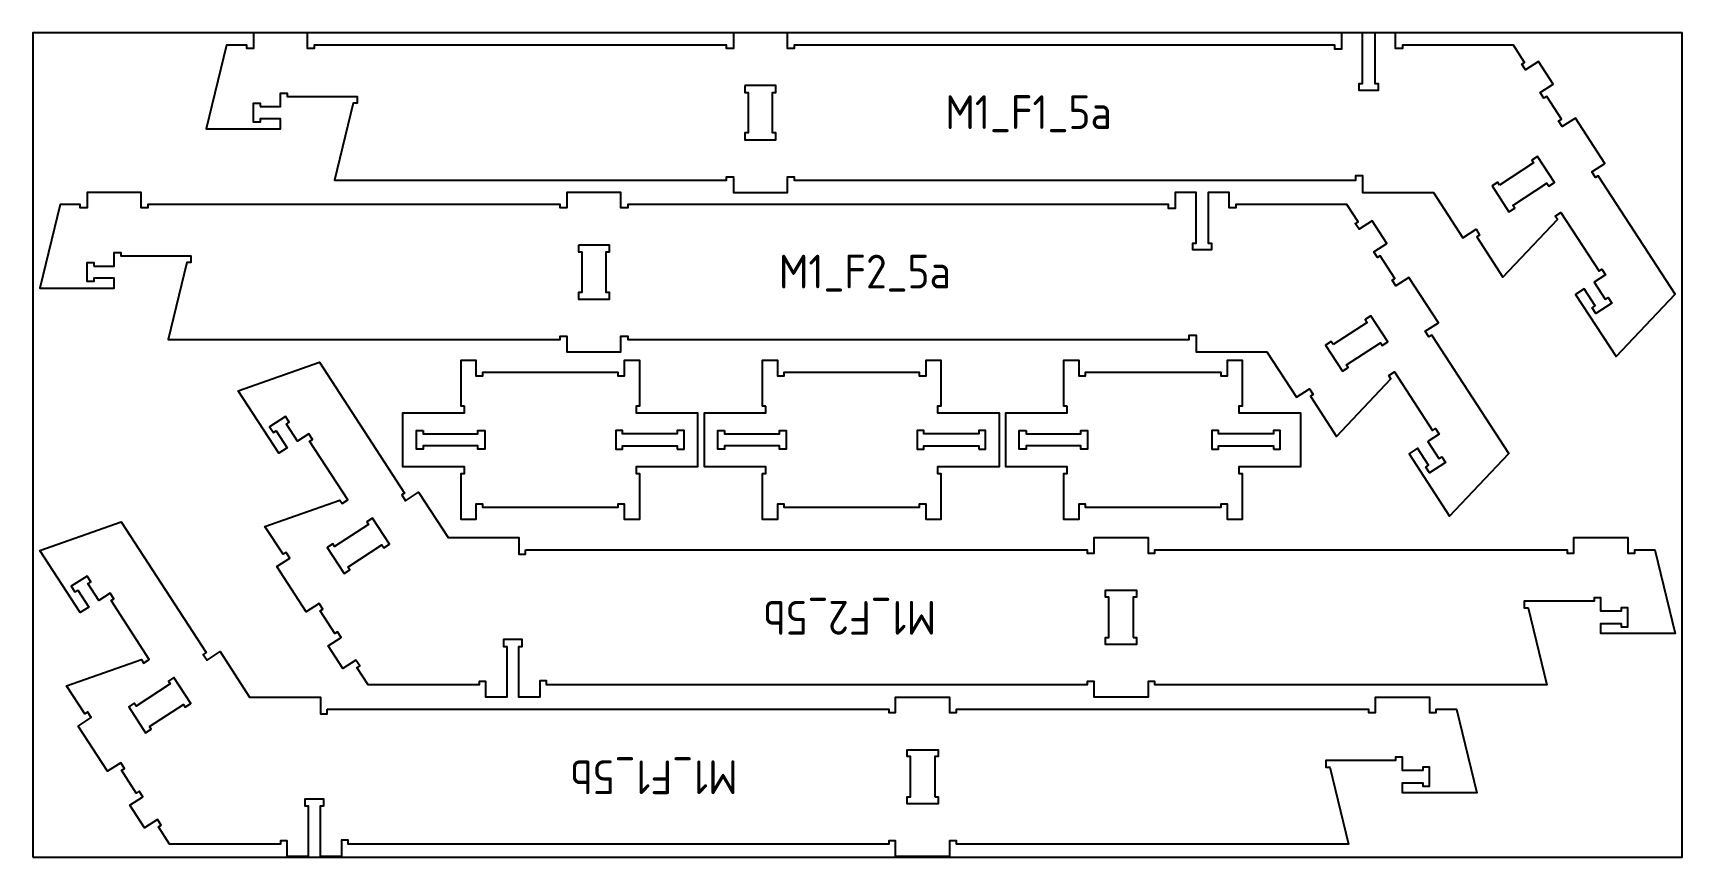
# Model space of a CAD drawing. Header units: millimetres. Extents: x -18174 to 50972, y 6312 to 16778.
# Drawn here: x 10432 to 12872, y 10273 to 11493 of the extents above; entities that cross this region are included whole.
import ezdxf

# ---------------------------------------------------------------- set-up
doc = ezdxf.new("R2010")
doc.units = ezdxf.units.MM
doc.header["$MEASUREMENT"] = 0
for name, color, linetype in [('freeswerk_CODES', 50, 'Continuous'), ('freeswerk_ELEMENTEN', 7, 'Continuous'), ('freeswerk_PLATEN', 3, 'Continuous')]:
    doc.layers.add(name, color=color, linetype=linetype)

msp = doc.modelspace()

# ---------------------------------------------------------------- linework, layer by layer
at = {"layer": 'freeswerk_ELEMENTEN'}
for points in [[(10768.6, 11383.5), (10798.6, 11383.5), (10798.6, 11403.5), (10808.6, 11403.5), (10808.6, 11398.5), (10912.2, 11398.5), (10912.2, 11388.5), (10906.2, 11388.5), (10878.6, 11274.5), (11458.6, 11274.5), (11458.6, 11279.5), (11468.6, 11279.5), (11468.6, 11256.5), (11548.6, 11256.5), (11548.6, 11279.5), (11558.6, 11279.5), (11558.6, 11274.5), (12389.6, 11274.5), (12389.6, 11281.3), (12399.6, 11281.3), (12399.6, 11256.5), (12504.5, 11256.5), (12548.2, 11189.2), (12567.5, 11201.8), (12572.9, 11193.4), (12568.7, 11190.7), (12607.4, 11131.1), (12688, 11216.4), (12684.7, 11221.4), (12693.1, 11226.9), (12749.5, 11140), (12753.7, 11142.8), (12759.2, 11134.4), (12742.4, 11123.5), (12758.8, 11098.3), (12763, 11101), (12768.4, 11092.7), (12744.9, 11077.4), (12739.5, 11085.8), (12743.7, 11088.5), (12727.3, 11113.7), (12714.7, 11105.5), (12774.7, 11013.3), (12862.3, 11106), (12748.4, 11281.2), (12744.2, 11278.5), (12738.8, 11286.9), (12758.1, 11299.4), (12714.5, 11366.5), (12695.2, 11354), (12689.7, 11362.3), (12693.9, 11365.1), (12672.1, 11398.6), (12667.9, 11395.9), (12662.5, 11404.3), (12681.8, 11416.8), (12660, 11450.3), (12640.7, 11437.8), (12635.2, 11446.2), (12639.4, 11448.9), (12622.8, 11474.5), (12458.6, 11474.5), (12458.6, 11469.5), (12448.6, 11469.5), (12448.6, 11492.5), (12417.6, 11492.5), (12417.6, 11417.5), (12422.6, 11417.5), (12422.6, 11407.5), (12394.6, 11407.5), (12394.6, 11417.5), (12399.6, 11417.5), (12399.6, 11492.5), (12368.6, 11492.5), (12368.6, 11468.5), (12358.6, 11468.5), (12358.6, 11474.5), (11558.6, 11474.5), (11558.6, 11469.5), (11548.6, 11469.5), (11548.6, 11492.5), (11468.6, 11492.5), (11468.6, 11469.5), (11458.6, 11469.5), (11458.6, 11474.5), (10848.6, 11474.5), (10848.6, 11469.5), (10838.6, 11469.5), (10838.6, 11492.5), (10758.6, 11492.5), (10758.6, 11469.5), (10748.6, 11469.5), (10748.6, 11474.5), (10718.6, 11474.5), (10688.6, 11350.5), (10798.6, 11350.5), (10798.6, 11365.5), (10768.6, 11365.5), (10768.6, 11360.5), (10758.6, 11360.5), (10758.6, 11388.5), (10768.6, 11388.5)], [(11485.6, 11414.5), (11485.6, 11404.5), (11490.6, 11404.5), (11490.6, 11344.5), (11485.6, 11344.5), (11485.6, 11334.5), (11531.6, 11334.5), (11531.6, 11344.5), (11526.6, 11344.5), (11526.6, 11404.5), (11531.6, 11404.5), (11531.6, 11414.5)], [(12602.4, 11267.4), (12599.6, 11271.6), (12591.2, 11266.1), (12616.3, 11227.6), (12624.7, 11233), (12622, 11237.2), (12672.3, 11269.9), (12675, 11265.7), (12683.4, 11271.2), (12658.3, 11309.7), (12649.9, 11304.3), (12652.7, 11300.1)], [(10522.3, 11147.5), (10552.3, 11147.5), (10552.3, 11167.5), (10562.3, 11167.5), (10562.3, 11162.5), (10665.9, 11162.5), (10665.9, 11152.5), (10659.9, 11152.5), (10632.3, 11038.5), (11212.3, 11038.5), (11212.3, 11043.5), (11222.3, 11043.5), (11222.3, 11020.5), (11302.3, 11020.5), (11302.3, 11043.5), (11312.3, 11043.5), (11312.3, 11038.5), (12143.3, 11038.5), (12143.3, 11045.3), (12153.3, 11045.3), (12153.3, 11020.5), (12258.2, 11020.5), (12301.9, 10953.2), (12321.2, 10965.8), (12326.6, 10957.4), (12322.4, 10954.7), (12361.1, 10895.1), (12441.7, 10980.4), (12438.4, 10985.4), (12446.8, 10990.9), (12503.2, 10904), (12507.4, 10906.8), (12512.9, 10898.4), (12496.1, 10887.5), (12512.5, 10862.3), (12516.7, 10865), (12522.1, 10856.7), (12498.6, 10841.4), (12493.2, 10849.8), (12497.4, 10852.5), (12481, 10877.7), (12468.4, 10869.5), (12528.4, 10777.3), (12616, 10870), (12502.1, 11045.2), (12497.9, 11042.5), (12492.5, 11050.9), (12511.8, 11063.4), (12468.2, 11130.5), (12448.9, 11118), (12443.4, 11126.3), (12447.6, 11129.1), (12425.8, 11162.6), (12421.6, 11159.9), (12416.2, 11168.3), (12435.5, 11180.8), (12413.7, 11214.3), (12394.4, 11201.8), (12388.9, 11210.2), (12393.1, 11212.9), (12376.5, 11238.5), (12212.3, 11238.5), (12212.3, 11233.5), (12202.3, 11233.5), (12202.3, 11256.5), (12171.3, 11256.5), (12171.3, 11181.5), (12176.3, 11181.5), (12176.3, 11171.5), (12148.3, 11171.5), (12148.3, 11181.5), (12153.3, 11181.5), (12153.3, 11256.5), (12122.3, 11256.5), (12122.3, 11232.5), (12112.3, 11232.5), (12112.3, 11238.5), (11312.3, 11238.5), (11312.3, 11233.5), (11302.3, 11233.5), (11302.3, 11256.5), (11222.3, 11256.5), (11222.3, 11233.5), (11212.3, 11233.5), (11212.3, 11238.5), (10602.3, 11238.5), (10602.3, 11233.5), (10592.3, 11233.5), (10592.3, 11256.5), (10512.3, 11256.5), (10512.3, 11233.5), (10502.3, 11233.5), (10502.3, 11238.5), (10472.3, 11238.5), (10442.3, 11114.5), (10552.3, 11114.5), (10552.3, 11129.5), (10522.3, 11129.5), (10522.3, 11124.5), (10512.3, 11124.5), (10512.3, 11152.5), (10522.3, 11152.5)], [(11239.3, 11178.5), (11239.3, 11168.5), (11244.3, 11168.5), (11244.3, 11108.5), (11239.3, 11108.5), (11239.3, 11098.5), (11285.3, 11098.5), (11285.3, 11108.5), (11280.3, 11108.5), (11280.3, 11168.5), (11285.3, 11168.5), (11285.3, 11178.5)], [(12356.1, 11031.4), (12353.3, 11035.6), (12344.9, 11030.1), (12370, 10991.6), (12378.4, 10997), (12375.7, 11001.2), (12426, 11033.9), (12428.7, 11029.7), (12437.1, 11035.2), (12412, 11073.7), (12403.6, 11068.3), (12406.4, 11064.1)], [(11161.3, 10727.4), (11992.3, 10727.4), (11992.3, 10722.4), (12002.3, 10722.4), (12002.3, 10745.4), (12082.3, 10745.4), (12082.3, 10722.4), (12092.3, 10722.4), (12092.3, 10727.4), (12702.3, 10727.4), (12702.3, 10722.4), (12712.3, 10722.4), (12712.3, 10745.4), (12792.3, 10745.4), (12792.3, 10722.4), (12802.3, 10722.4), (12802.3, 10727.4), (12832.3, 10727.4), (12862.3, 10603.4), (12752.3, 10603.4), (12752.3, 10618.4), (12782.3, 10618.4), (12782.3, 10613.4), (12792.3, 10613.4), (12792.3, 10641.4), (12782.3, 10641.4), (12782.3, 10636.4), (12752.3, 10636.4), (12752.3, 10656.4), (12742.3, 10656.4), (12742.3, 10651.4), (12638.8, 10651.4), (12638.8, 10641.4), (12644.7, 10641.4), (12672.3, 10527.4), (12092.3, 10527.4), (12092.3, 10532.4), (12082.3, 10532.4), (12082.3, 10509.4), (12002.3, 10509.4), (12002.3, 10532.4), (11992.3, 10532.4), (11992.3, 10527.4), (11192.3, 10527.4), (11192.3, 10533.4), (11182.3, 10533.4), (11182.3, 10509.4), (11151.3, 10509.4), (11151.3, 10584.4), (11156.3, 10584.4), (11156.3, 10594.4), (11128.3, 10594.4), (11128.3, 10584.4), (11133.3, 10584.4), (11133.3, 10509.4), (11102.3, 10509.4), (11102.3, 10532.4), (11092.3, 10532.4), (11092.3, 10527.4), (10928.2, 10527.4), (10911.5, 10553), (10915.7, 10555.7), (10910.2, 10564.1), (10891, 10551.6), (10869.2, 10585.1), (10888.4, 10597.7), (10883, 10606.1), (10878.8, 10603.3), (10857, 10636.9), (10861.2, 10639.6), (10855.8, 10648), (10836.5, 10635.4), (10792.9, 10702.5), (10812.2, 10715), (10806.7, 10723.4), (10802.5, 10720.7), (10775.6, 10762.1), (10886.4, 10800.8), (10889.7, 10795.7), (10898.1, 10801.2), (10841.6, 10888.1), (10845.8, 10890.8), (10840.4, 10899.2), (10823.6, 10888.3), (10807.2, 10913.4), (10811.4, 10916.1), (10806, 10924.5), (10782.5, 10909.3), (10788, 10900.9), (10792.2, 10903.6), (10808.5, 10878.5), (10795.9, 10870.3), (10736, 10962.5), (10856.3, 11004.9), (10982.2, 10811.3), (10978, 10808.5), (10983.4, 10800.1), (11002.7, 10812.7), (11046.5, 10745.4), (11151.3, 10745.4), (11151.3, 10720.7), (11161.3, 10720.7)], [(11070.7, 10940.1), (11065.7, 10940.1), (11065.7, 11008.1), (11087.7, 11008.1), (11087.7, 10985.1), (11097.7, 10985.1), (11097.7, 10990.1), (11297.7, 10990.1), (11297.7, 10985.1), (11307.7, 10985.1), (11307.7, 11008.1), (11329.7, 11008.1), (11329.7, 10940.1), (11324.7, 10940.1), (11324.7, 10930.1), (11415.7, 10930.1), (11415.7, 10850.1), (11324.7, 10850.1), (11324.7, 10840.1), (11329.7, 10840.1), (11329.7, 10772.1), (11307.7, 10772.1), (11307.7, 10795.1), (11297.7, 10795.1), (11297.7, 10790.1), (11097.7, 10790.1), (11097.7, 10795.1), (11087.7, 10795.1), (11087.7, 10772.1), (11065.7, 10772.1), (11065.7, 10840.1), (11070.7, 10840.1), (11070.7, 10850.1), (10979.7, 10850.1), (10979.7, 10930.1), (11070.7, 10930.1)], [(11516.7, 10940.1), (11511.7, 10940.1), (11511.7, 11008.1), (11533.7, 11008.1), (11533.7, 10985.1), (11543.7, 10985.1), (11543.7, 10990.1), (11743.7, 10990.1), (11743.7, 10985.1), (11753.7, 10985.1), (11753.7, 11008.1), (11775.7, 11008.1), (11775.7, 10940.1), (11770.7, 10940.1), (11770.7, 10930.1), (11861.7, 10930.1), (11861.7, 10850.1), (11770.7, 10850.1), (11770.7, 10840.1), (11775.7, 10840.1), (11775.7, 10772.1), (11753.7, 10772.1), (11753.7, 10795.1), (11743.7, 10795.1), (11743.7, 10790.1), (11543.7, 10790.1), (11543.7, 10795.1), (11533.7, 10795.1), (11533.7, 10772.1), (11511.7, 10772.1), (11511.7, 10840.1), (11516.7, 10840.1), (11516.7, 10850.1), (11425.7, 10850.1), (11425.7, 10930.1), (11516.7, 10930.1)], [(11962.7, 10940.1), (11957.7, 10940.1), (11957.7, 11008.1), (11979.7, 11008.1), (11979.7, 10985.1), (11989.7, 10985.1), (11989.7, 10990.1), (12189.7, 10990.1), (12189.7, 10985.1), (12199.7, 10985.1), (12199.7, 11008.1), (12221.7, 11008.1), (12221.7, 10940.1), (12216.7, 10940.1), (12216.7, 10930.1), (12307.7, 10930.1), (12307.7, 10850.1), (12216.7, 10850.1), (12216.7, 10840.1), (12221.7, 10840.1), (12221.7, 10772.1), (12199.7, 10772.1), (12199.7, 10795.1), (12189.7, 10795.1), (12189.7, 10790.1), (11989.7, 10790.1), (11989.7, 10795.1), (11979.7, 10795.1), (11979.7, 10772.1), (11957.7, 10772.1), (11957.7, 10840.1), (11962.7, 10840.1), (11962.7, 10850.1), (11871.7, 10850.1), (11871.7, 10930.1), (11962.7, 10930.1)], [(11009.7, 10904.1), (11009.7, 10899.1), (11090.7, 10899.1), (11090.7, 10904.1), (11100.7, 10904.1), (11100.7, 10876.1), (11090.7, 10876.1), (11090.7, 10881.1), (11009.7, 10881.1), (11009.7, 10876.1), (10999.7, 10876.1), (10999.7, 10904.1)], [(11385.7, 10876.1), (11395.7, 10876.1), (11395.7, 10904.1), (11385.7, 10904.1), (11385.7, 10899.1), (11304.7, 10899.1), (11304.7, 10904.1), (11294.7, 10904.1), (11294.7, 10876.1), (11304.7, 10876.1), (11304.7, 10881.1), (11385.7, 10881.1)], [(11455.7, 10904.1), (11455.7, 10899.1), (11536.7, 10899.1), (11536.7, 10904.1), (11546.7, 10904.1), (11546.7, 10876.1), (11536.7, 10876.1), (11536.7, 10881.1), (11455.7, 10881.1), (11455.7, 10876.1), (11445.7, 10876.1), (11445.7, 10904.1)], [(11831.7, 10876.1), (11841.7, 10876.1), (11841.7, 10904.1), (11831.7, 10904.1), (11831.7, 10899.1), (11750.7, 10899.1), (11750.7, 10904.1), (11740.7, 10904.1), (11740.7, 10876.1), (11750.7, 10876.1), (11750.7, 10881.1), (11831.7, 10881.1)], [(11901.7, 10904.1), (11901.7, 10899.1), (11982.7, 10899.1), (11982.7, 10904.1), (11992.7, 10904.1), (11992.7, 10876.1), (11982.7, 10876.1), (11982.7, 10881.1), (11901.7, 10881.1), (11901.7, 10876.1), (11891.7, 10876.1), (11891.7, 10904.1)], [(12267.7, 10876.1), (12277.7, 10876.1), (12277.7, 10904.1), (12267.7, 10904.1), (12267.7, 10899.1), (12186.7, 10899.1), (12186.7, 10904.1), (12176.7, 10904.1), (12176.7, 10876.1), (12186.7, 10876.1), (12186.7, 10881.1), (12267.7, 10881.1)], [(10867.6, 10491.4), (11698.6, 10491.4), (11698.6, 10486.4), (11708.6, 10486.4), (11708.6, 10509.4), (11788.6, 10509.4), (11788.6, 10486.4), (11798.6, 10486.4), (11798.6, 10491.4), (12408.6, 10491.4), (12408.6, 10486.4), (12418.6, 10486.4), (12418.6, 10509.4), (12498.6, 10509.4), (12498.6, 10486.4), (12508.6, 10486.4), (12508.6, 10491.4), (12538.6, 10491.4), (12568.6, 10367.4), (12458.6, 10367.4), (12458.6, 10382.4), (12488.6, 10382.4), (12488.6, 10377.4), (12498.6, 10377.4), (12498.6, 10405.4), (12488.6, 10405.4), (12488.6, 10400.4), (12458.6, 10400.4), (12458.6, 10420.4), (12448.6, 10420.4), (12448.6, 10415.4), (12345.1, 10415.4), (12345.1, 10405.4), (12351.1, 10405.4), (12378.6, 10291.4), (11798.6, 10291.4), (11798.6, 10296.4), (11788.6, 10296.4), (11788.6, 10273.4), (11708.6, 10273.4), (11708.6, 10296.4), (11698.6, 10296.4), (11698.6, 10291.4), (10898.6, 10291.4), (10898.6, 10297.4), (10888.6, 10297.4), (10888.6, 10273.4), (10857.6, 10273.4), (10857.6, 10348.4), (10862.6, 10348.4), (10862.6, 10358.4), (10834.6, 10358.4), (10834.6, 10348.4), (10839.6, 10348.4), (10839.6, 10273.4), (10808.6, 10273.4), (10808.6, 10296.4), (10798.6, 10296.4), (10798.6, 10291.4), (10634.5, 10291.4), (10617.8, 10317), (10622, 10319.7), (10616.6, 10328.1), (10597.3, 10315.6), (10575.5, 10349.1), (10594.8, 10361.7), (10589.3, 10370.1), (10585.1, 10367.3), (10563.3, 10400.9), (10567.5, 10403.6), (10562.1, 10412), (10542.8, 10399.4), (10499.2, 10466.5), (10518.5, 10479), (10513, 10487.4), (10508.8, 10484.7), (10481.9, 10526.1), (10592.7, 10564.8), (10596, 10559.7), (10604.4, 10565.2), (10548, 10652.1), (10552.1, 10654.8), (10546.7, 10663.2), (10529.9, 10652.3), (10513.6, 10677.4), (10517.8, 10680.1), (10512.3, 10688.5), (10488.8, 10673.3), (10494.3, 10664.9), (10498.5, 10667.6), (10514.8, 10642.5), (10502.3, 10634.3), (10442.3, 10726.5), (10562.6, 10768.9), (10688.5, 10575.3), (10684.3, 10572.5), (10689.8, 10564.1), (10709.1, 10576.7), (10752.8, 10509.4), (10857.6, 10509.4), (10857.6, 10484.7), (10867.6, 10484.7)], [(10898.3, 10701.8), (10948.6, 10734.5), (10951.3, 10730.3), (10959.7, 10735.8), (10934.6, 10774.4), (10926.2, 10768.9), (10928.9, 10764.7), (10878.6, 10732), (10875.9, 10736.2), (10867.5, 10730.8), (10892.6, 10692.2), (10901, 10697.6)], [(12060.3, 10597.4), (12065.3, 10597.4), (12065.3, 10587.4), (12019.3, 10587.4), (12019.3, 10597.4), (12024.3, 10597.4), (12024.3, 10657.4), (12019.3, 10657.4), (12019.3, 10667.4), (12065.3, 10667.4), (12065.3, 10657.4), (12060.3, 10657.4)], [(10604.6, 10465.8), (10654.9, 10498.5), (10657.6, 10494.3), (10666, 10499.8), (10640.9, 10538.4), (10632.6, 10532.9), (10635.3, 10528.7), (10585, 10496), (10582.2, 10500.2), (10573.9, 10494.8), (10598.9, 10456.2), (10607.3, 10461.6)], [(11766.6, 10361.4), (11771.6, 10361.4), (11771.6, 10351.4), (11725.6, 10351.4), (11725.6, 10361.4), (11730.6, 10361.4), (11730.6, 10421.4), (11725.6, 10421.4), (11725.6, 10431.4), (11771.6, 10431.4), (11771.6, 10421.4), (11766.6, 10421.4)]]:
    msp.add_lwpolyline(points, close=True, dxfattribs=at)
at = {"layer": 'freeswerk_PLATEN'}
msp.add_lwpolyline([(10432.3, 10272.5), (12872.3, 10272.5), (12872.3, 11492.5), (10432.3, 11492.5)], close=True, dxfattribs=at)

# ---------------------------------------------------------------- texts
at = {"layer": 'freeswerk_CODES', "char_height": 50, "attachment_point": 1}
for s, insert in [('{\\Fiso|c0;M1_F1_5a}', (11782.2, 11400.3)), ('{\\Fiso|c0;M1_F2_5a}', (11535.9, 11164.3))]:
    msp.add_mtext_dynamic_manual_height_columns(s, width=318.081, gutter_width=1456.3, heights=[0], dxfattribs=dict(at, insert=insert))
at = {"layer": 'freeswerk_CODES', "char_height": 50, "attachment_point": 1, "rotation": 180}
for s, insert in [('{\\Fiso|c0;M1_F2_5b}', (11768.8, 10601.7)), ('{\\Fiso|c0;M1_F1_5b}', (11475.1, 10365.7))]:
    msp.add_mtext_dynamic_manual_height_columns(s, width=318.081, gutter_width=1456.3, heights=[0], dxfattribs=dict(at, insert=insert))

doc.saveas('drawing.dxf')
